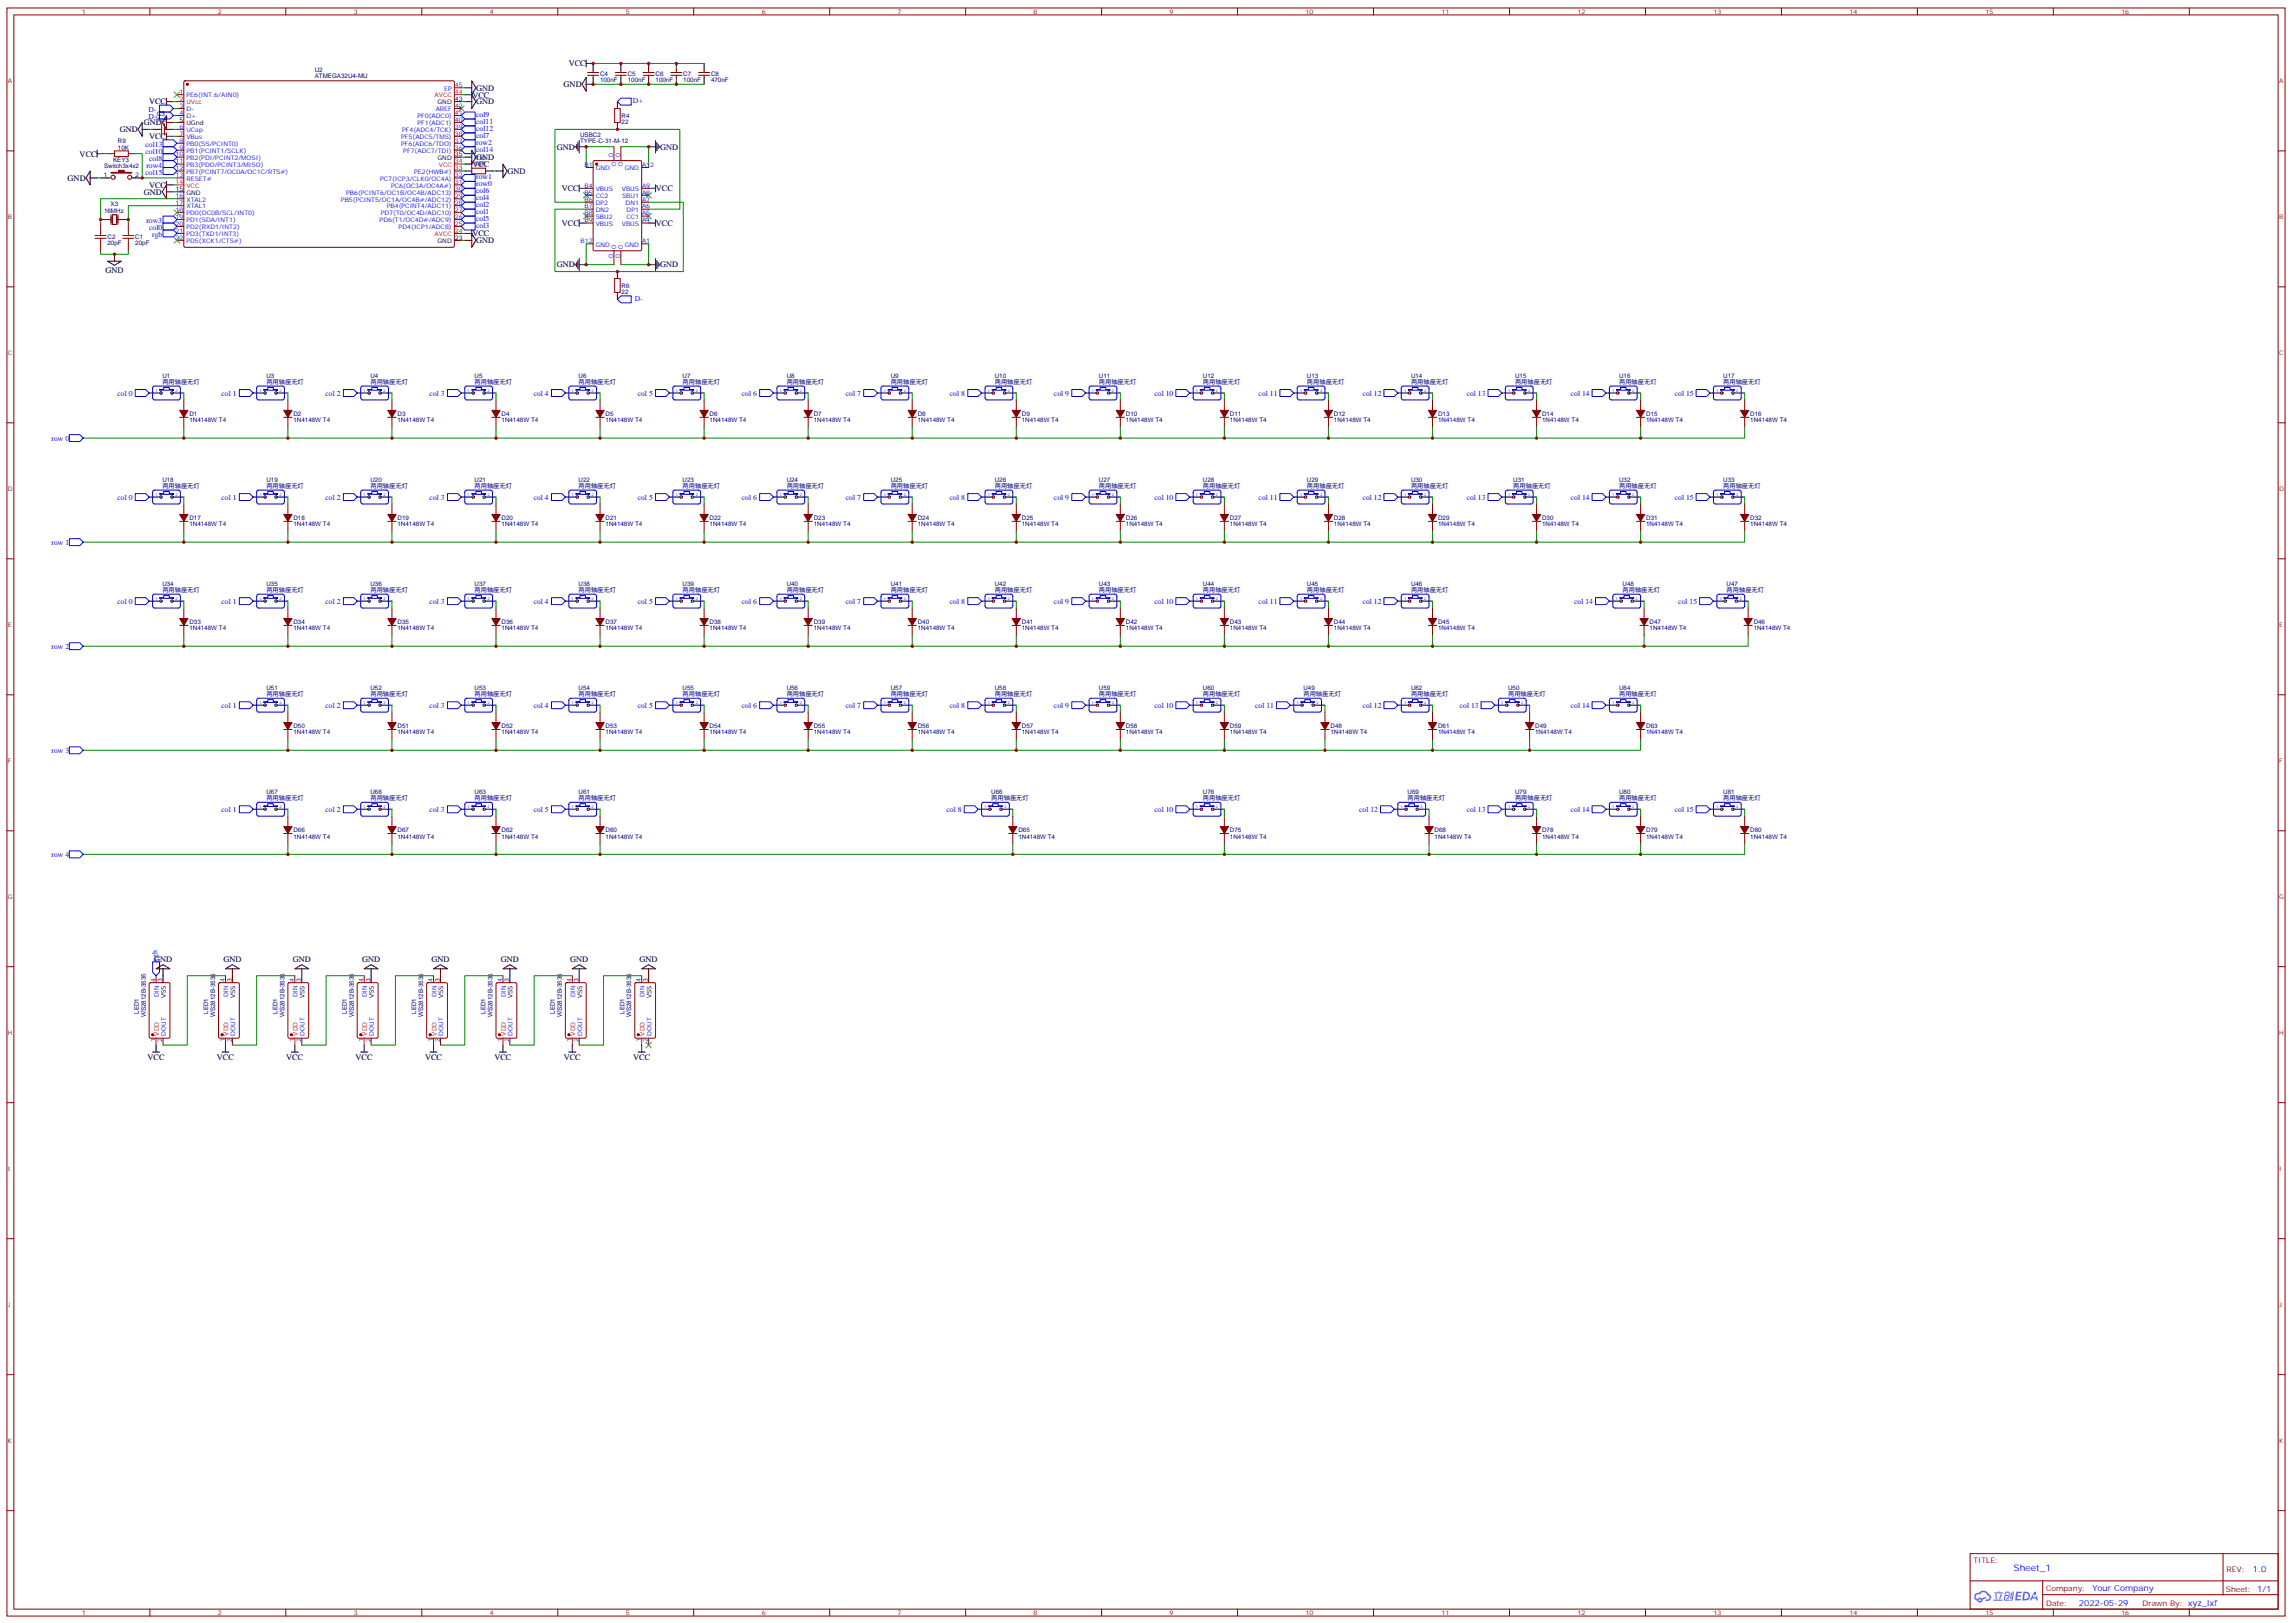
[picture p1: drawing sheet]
<svg xmlns="http://www.w3.org/2000/svg" width="1166mm" height="825mm" viewBox="0 0 1166 825" stroke-linecap="round" stroke-linejoin="round" font-family="sans-serif">
<defs><g id="words">
<text font-size="4.6" fill="#00f" x="1024" y="799">Sheet_1</text>
<g font-size="4.2">
<text x="289" y="34">VCC</text>
<text x="242" y="46">GND</text>
<text x="287" y="44">GND</text>
<text x="76" y="53">VCC</text>
<text x="240" y="50">VCC</text>
<text x="242" y="53">GND</text>
<text x="73" y="64">GND</text>
<text x="61" y="67">GND</text>
<text x="76" y="71">VCC</text>
<text x="283" y="76">GND</text>
<text x="336" y="76">GND</text>
<text x="41" y="80">VCC</text>
<text x="242" y="81">GND</text>
<text x="240" y="85">VCC</text>
<text x="258" y="88">GND</text>
<text x="34" y="92">GND</text>
<text x="76" y="95">VCC</text>
<text x="73" y="99">GND</text>
<text x="286" y="97">VCC</text>
<text x="334" y="97">VCC</text>
<text x="286" y="115">VCC</text>
<text x="334" y="115">VCC</text>
<text x="240" y="120">VCC</text>
<text x="242" y="124">GND</text>
<text x="283" y="136">GND</text>
<text x="336" y="136">GND</text>
<text x="54" y="139">GND</text>
<text x="78" y="489">GND</text>
<text x="114" y="489">GND</text>
<text x="149" y="489">GND</text>
<text x="184" y="489">GND</text>
<text x="219" y="489">GND</text>
<text x="255" y="489">GND</text>
<text x="290" y="489">GND</text>
<text x="325" y="489">GND</text>
<text x="75" y="539">VCC</text>
<text x="110" y="539">VCC</text>
<text x="146" y="539">VCC</text>
<text x="181" y="539">VCC</text>
<text x="216" y="539">VCC</text>
<text x="251" y="539">VCC</text>
<text x="287" y="539">VCC</text>
<text x="322" y="539">VCC</text>
</g>
<g font-size="4.2" fill="#00f">
<text x="1146" y="799">1.0</text>
<text x="1064" y="809">Your Company</text>
<text x="1057" y="817">2022-05-29</text>
</g>
<g font-size="3.9" fill="#00f">
<text x="322" y="52">D+</text>
<text x="76" y="57">D-</text>
<text x="242" y="59">col9</text>
<text x="76" y="61">D+</text>
<text x="242" y="63">col11</text>
<text x="242" y="70">col7</text>
<text x="242" y="67">col12</text>
<text x="74" y="75">col13</text>
<text x="242" y="77">col14</text>
<text x="242" y="74">row2</text>
<text x="74" y="78">col10</text>
<text x="76" y="82">col8</text>
<text x="74" y="89">col15</text>
<text x="74" y="85">row4</text>
<text x="242" y="95">row0</text>
<text x="242" y="91">row1</text>
<text x="242" y="102">col4</text>
<text x="242" y="98">col6</text>
<text x="242" y="105">col2</text>
<text x="74" y="113">row3</text>
<text x="242" y="112">col5</text>
<text x="242" y="109">col1</text>
<text x="76" y="117">col0</text>
<text x="242" y="116">col3</text>
<text x="77" y="120">rgb</text>
<text x="323" y="153">D-</text>
<text x="60" y="201">col 0</text>
<text x="113" y="201">col 1</text>
<text x="166" y="201">col 2</text>
<text x="218" y="201">col 3</text>
<text x="271" y="201">col 4</text>
<text x="324" y="201">col 5</text>
<text x="377" y="201">col 6</text>
<text x="430" y="201">col 7</text>
<text x="483" y="201">col 8</text>
<text x="536" y="201">col 9</text>
<text x="587" y="201">col 10</text>
<text x="640" y="201">col 11</text>
<text x="693" y="201">col 12</text>
<text x="746" y="201">col 13</text>
<text x="799" y="201">col 14</text>
<text x="852" y="201">col 15</text>
<text x="26" y="224">row 0</text>
<text x="60" y="254">col 0</text>
<text x="113" y="254">col 1</text>
<text x="166" y="254">col 2</text>
<text x="218" y="254">col 3</text>
<text x="271" y="254">col 4</text>
<text x="324" y="254">col 5</text>
<text x="377" y="254">col 6</text>
<text x="430" y="254">col 7</text>
<text x="483" y="254">col 8</text>
<text x="536" y="254">col 9</text>
<text x="587" y="254">col 10</text>
<text x="640" y="254">col 11</text>
<text x="693" y="254">col 12</text>
<text x="746" y="254">col 13</text>
<text x="799" y="254">col 14</text>
<text x="852" y="254">col 15</text>
<text x="26" y="277">row 1</text>
<text x="60" y="307">col 0</text>
<text x="113" y="307">col 1</text>
<text x="166" y="307">col 2</text>
<text x="218" y="307">col 3</text>
<text x="271" y="307">col 4</text>
<text x="324" y="307">col 5</text>
<text x="377" y="307">col 6</text>
<text x="430" y="307">col 7</text>
<text x="483" y="307">col 8</text>
<text x="536" y="307">col 9</text>
<text x="587" y="307">col 10</text>
<text x="640" y="307">col 11</text>
<text x="693" y="307">col 12</text>
<text x="801" y="307">col 14</text>
<text x="854" y="307">col 15</text>
<text x="26" y="330">row 2</text>
<text x="113" y="360">col 1</text>
<text x="166" y="360">col 2</text>
<text x="218" y="360">col 3</text>
<text x="271" y="360">col 4</text>
<text x="324" y="360">col 5</text>
<text x="377" y="360">col 6</text>
<text x="430" y="360">col 7</text>
<text x="483" y="360">col 8</text>
<text x="536" y="360">col 9</text>
<text x="587" y="360">col 10</text>
<text x="638" y="360">col 11</text>
<text x="693" y="360">col 12</text>
<text x="742" y="360">col 13</text>
<text x="799" y="360">col 14</text>
<text x="26" y="383">row 3</text>
<text x="113" y="413">col 1</text>
<text x="166" y="413">col 2</text>
<text x="218" y="413">col 3</text>
<text x="271" y="413">col 5</text>
<text x="481" y="413">col 8</text>
<text x="587" y="413">col 10</text>
<text x="691" y="413">col 12</text>
<text x="746" y="413">col 13</text>
<text x="799" y="413">col 14</text>
<text x="852" y="413">col 15</text>
<text x="26" y="436">row 4</text>
<text x="80" y="489" transform="rotate(-90 80 489)">rgb</text>
</g>
<g font-size="3.9" fill="#800">
<text x="1004" y="795">TITLE:</text>
<text x="1132" y="799">REV:</text>
<text x="1041" y="809">Company:</text>
<text x="1132" y="809">Sheet: 1/1</text>
<text x="1041" y="817">Date:</text>
<text x="1090" y="817">Drawn By: xyz_lxf</text>
</g>
<g font-size="3.2" fill="#800">
<text x="42" y="7">1</text>
<text x="111" y="7">2</text>
<text x="180" y="7">3</text>
<text x="249" y="7">4</text>
<text x="318" y="7">5</text>
<text x="387" y="7">6</text>
<text x="456" y="7">7</text>
<text x="526" y="7">8</text>
<text x="595" y="7">9</text>
<text x="664" y="7">10</text>
<text x="733" y="7">11</text>
<text x="802" y="7">12</text>
<text x="871" y="7">13</text>
<text x="941" y="7">14</text>
<text x="1010" y="7">15</text>
<text x="1079" y="7">16</text>
<text x="4" y="42">A</text>
<text x="1159" y="42">A</text>
<text x="4" y="111">B</text>
<text x="1159" y="111">B</text>
<text x="4" y="180">C</text>
<text x="1159" y="180">C</text>
<text x="4" y="250">D</text>
<text x="1159" y="250">D</text>
<text x="4" y="319">E</text>
<text x="1159" y="319">E</text>
<text x="4" y="388">F</text>
<text x="1159" y="388">F</text>
<text x="4" y="457">G</text>
<text x="1159" y="457">G</text>
<text x="4" y="526">H</text>
<text x="1159" y="526">H</text>
<text x="4" y="595">I</text>
<text x="1159" y="595">I</text>
<text x="4" y="664">J</text>
<text x="1159" y="664">J</text>
<text x="4" y="734">K</text>
<text x="1159" y="734">K</text>
<text x="42" y="821">1</text>
<text x="111" y="821">2</text>
<text x="180" y="821">3</text>
<text x="249" y="821">4</text>
<text x="318" y="821">5</text>
<text x="387" y="821">6</text>
<text x="456" y="821">7</text>
<text x="526" y="821">8</text>
<text x="595" y="821">9</text>
<text x="664" y="821">10</text>
<text x="733" y="821">11</text>
<text x="802" y="821">12</text>
<text x="871" y="821">13</text>
<text x="941" y="821">14</text>
<text x="1010" y="821">15</text>
<text x="1079" y="821">16</text>
</g>
<g font-size="3.2" fill="#000080">
<text x="160" y="40">ATMEGA32U4-MU</text>
<text x="160" y="36">U2</text>
<text x="305" y="42">100nF</text>
<text x="305" y="39">C4</text>
<text x="319" y="42">100nF</text>
<text x="319" y="39">C5</text>
<text x="333" y="42">100nF</text>
<text x="333" y="39">C6</text>
<text x="347" y="42">100nF</text>
<text x="347" y="39">C7</text>
<text x="362" y="42">470nF</text>
<text x="362" y="39">C8</text>
<text x="80" y="59">C3</text>
<text x="316" y="60">R4</text>
<text x="80" y="62">1uF</text>
<text x="316" y="63">22</text>
<text x="295" y="70">USBC2</text>
<text x="60" y="76">10K</text>
<text x="60" y="73">R9</text>
<text x="295" y="73">TYPE-C-31-M-12</text>
<text x="58" y="82">KEY3</text>
<text x="241" y="81">R10</text>
<text x="53" y="85">Switch3x4x2</text>
<text x="241" y="84">10K</text>
<text x="56" y="105">X3</text>
<text x="53" y="108">16MHz</text>
<text x="55" y="125">20pF</text>
<text x="55" y="122">C2</text>
<text x="69" y="125">20pF</text>
<text x="69" y="122">C1</text>
<text x="316" y="149">22</text>
<text x="316" y="146">R6</text>
<text x="83" y="195">两用轴座无灯</text>
<text x="83" y="192">U1</text>
<text x="135" y="195">两用轴座无灯</text>
<text x="135" y="192">U3</text>
<text x="188" y="195">两用轴座无灯</text>
<text x="188" y="192">U4</text>
<text x="241" y="195">两用轴座无灯</text>
<text x="241" y="192">U5</text>
<text x="294" y="195">两用轴座无灯</text>
<text x="294" y="192">U6</text>
<text x="347" y="195">两用轴座无灯</text>
<text x="347" y="192">U7</text>
<text x="400" y="195">两用轴座无灯</text>
<text x="400" y="192">U8</text>
<text x="453" y="195">两用轴座无灯</text>
<text x="453" y="192">U9</text>
<text x="506" y="195">两用轴座无灯</text>
<text x="506" y="192">U10</text>
<text x="559" y="195">两用轴座无灯</text>
<text x="559" y="192">U11</text>
<text x="612" y="195">两用轴座无灯</text>
<text x="612" y="192">U12</text>
<text x="665" y="195">两用轴座无灯</text>
<text x="665" y="192">U13</text>
<text x="718" y="195">两用轴座无灯</text>
<text x="718" y="192">U14</text>
<text x="770" y="195">两用轴座无灯</text>
<text x="770" y="192">U15</text>
<text x="823" y="195">两用轴座无灯</text>
<text x="823" y="192">U16</text>
<text x="876" y="195">两用轴座无灯</text>
<text x="876" y="192">U17</text>
<text x="96" y="215">1N4148W T4</text>
<text x="96" y="212">D1</text>
<text x="149" y="215">1N4148W T4</text>
<text x="149" y="212">D2</text>
<text x="202" y="215">1N4148W T4</text>
<text x="202" y="212">D3</text>
<text x="255" y="215">1N4148W T4</text>
<text x="255" y="212">D4</text>
<text x="308" y="215">1N4148W T4</text>
<text x="308" y="212">D5</text>
<text x="361" y="215">1N4148W T4</text>
<text x="361" y="212">D6</text>
<text x="414" y="215">1N4148W T4</text>
<text x="414" y="212">D7</text>
<text x="467" y="215">1N4148W T4</text>
<text x="467" y="212">D8</text>
<text x="520" y="215">1N4148W T4</text>
<text x="520" y="212">D9</text>
<text x="573" y="215">1N4148W T4</text>
<text x="573" y="212">D10</text>
<text x="625" y="215">1N4148W T4</text>
<text x="625" y="212">D11</text>
<text x="678" y="215">1N4148W T4</text>
<text x="678" y="212">D12</text>
<text x="731" y="215">1N4148W T4</text>
<text x="731" y="212">D13</text>
<text x="784" y="215">1N4148W T4</text>
<text x="784" y="212">D14</text>
<text x="837" y="215">1N4148W T4</text>
<text x="837" y="212">D15</text>
<text x="890" y="215">1N4148W T4</text>
<text x="890" y="212">D16</text>
<text x="83" y="245">U18</text>
<text x="135" y="245">U19</text>
<text x="188" y="245">U20</text>
<text x="241" y="245">U21</text>
<text x="294" y="245">U22</text>
<text x="347" y="245">U23</text>
<text x="400" y="245">U24</text>
<text x="453" y="245">U25</text>
<text x="506" y="245">U26</text>
<text x="559" y="245">U27</text>
<text x="612" y="245">U28</text>
<text x="665" y="245">U29</text>
<text x="718" y="245">U30</text>
<text x="770" y="245">U31</text>
<text x="823" y="245">U32</text>
<text x="876" y="245">U33</text>
<text x="83" y="248">两用轴座无灯</text>
<text x="135" y="248">两用轴座无灯</text>
<text x="188" y="248">两用轴座无灯</text>
<text x="241" y="248">两用轴座无灯</text>
<text x="294" y="248">两用轴座无灯</text>
<text x="347" y="248">两用轴座无灯</text>
<text x="400" y="248">两用轴座无灯</text>
<text x="453" y="248">两用轴座无灯</text>
<text x="506" y="248">两用轴座无灯</text>
<text x="559" y="248">两用轴座无灯</text>
<text x="612" y="248">两用轴座无灯</text>
<text x="665" y="248">两用轴座无灯</text>
<text x="718" y="248">两用轴座无灯</text>
<text x="770" y="248">两用轴座无灯</text>
<text x="823" y="248">两用轴座无灯</text>
<text x="876" y="248">两用轴座无灯</text>
<text x="96" y="268">1N4148W T4</text>
<text x="96" y="264">D17</text>
<text x="149" y="268">1N4148W T4</text>
<text x="149" y="264">D18</text>
<text x="202" y="268">1N4148W T4</text>
<text x="202" y="264">D19</text>
<text x="255" y="268">1N4148W T4</text>
<text x="255" y="264">D20</text>
<text x="308" y="268">1N4148W T4</text>
<text x="308" y="264">D21</text>
<text x="361" y="268">1N4148W T4</text>
<text x="361" y="264">D22</text>
<text x="414" y="268">1N4148W T4</text>
<text x="414" y="264">D23</text>
<text x="467" y="268">1N4148W T4</text>
<text x="467" y="264">D24</text>
<text x="520" y="268">1N4148W T4</text>
<text x="520" y="264">D25</text>
<text x="573" y="268">1N4148W T4</text>
<text x="573" y="264">D26</text>
<text x="625" y="268">1N4148W T4</text>
<text x="625" y="264">D27</text>
<text x="678" y="268">1N4148W T4</text>
<text x="678" y="264">D28</text>
<text x="731" y="268">1N4148W T4</text>
<text x="731" y="264">D29</text>
<text x="784" y="268">1N4148W T4</text>
<text x="784" y="264">D30</text>
<text x="837" y="268">1N4148W T4</text>
<text x="837" y="264">D31</text>
<text x="890" y="268">1N4148W T4</text>
<text x="890" y="264">D32</text>
<text x="83" y="298">U34</text>
<text x="135" y="298">U35</text>
<text x="188" y="298">U36</text>
<text x="241" y="298">U37</text>
<text x="294" y="298">U38</text>
<text x="347" y="298">U39</text>
<text x="400" y="298">U40</text>
<text x="453" y="298">U41</text>
<text x="506" y="298">U42</text>
<text x="559" y="298">U43</text>
<text x="612" y="298">U44</text>
<text x="665" y="298">U45</text>
<text x="718" y="298">U46</text>
<text x="825" y="298">U48</text>
<text x="878" y="298">U47</text>
<text x="83" y="301">两用轴座无灯</text>
<text x="135" y="301">两用轴座无灯</text>
<text x="188" y="301">两用轴座无灯</text>
<text x="241" y="301">两用轴座无灯</text>
<text x="294" y="301">两用轴座无灯</text>
<text x="347" y="301">两用轴座无灯</text>
<text x="400" y="301">两用轴座无灯</text>
<text x="453" y="301">两用轴座无灯</text>
<text x="506" y="301">两用轴座无灯</text>
<text x="559" y="301">两用轴座无灯</text>
<text x="612" y="301">两用轴座无灯</text>
<text x="665" y="301">两用轴座无灯</text>
<text x="718" y="301">两用轴座无灯</text>
<text x="825" y="301">两用轴座无灯</text>
<text x="878" y="301">两用轴座无灯</text>
<text x="96" y="317">D33</text>
<text x="149" y="317">D34</text>
<text x="202" y="317">D35</text>
<text x="255" y="317">D36</text>
<text x="308" y="317">D37</text>
<text x="361" y="317">D38</text>
<text x="414" y="317">D39</text>
<text x="467" y="317">D40</text>
<text x="520" y="317">D41</text>
<text x="573" y="317">D42</text>
<text x="625" y="317">D43</text>
<text x="678" y="317">D44</text>
<text x="731" y="317">D45</text>
<text x="839" y="317">D47</text>
<text x="892" y="317">D46</text>
<text x="96" y="321">1N4148W T4</text>
<text x="149" y="321">1N4148W T4</text>
<text x="202" y="321">1N4148W T4</text>
<text x="255" y="321">1N4148W T4</text>
<text x="308" y="321">1N4148W T4</text>
<text x="361" y="321">1N4148W T4</text>
<text x="414" y="321">1N4148W T4</text>
<text x="467" y="321">1N4148W T4</text>
<text x="520" y="321">1N4148W T4</text>
<text x="573" y="321">1N4148W T4</text>
<text x="625" y="321">1N4148W T4</text>
<text x="678" y="321">1N4148W T4</text>
<text x="731" y="321">1N4148W T4</text>
<text x="839" y="321">1N4148W T4</text>
<text x="892" y="321">1N4148W T4</text>
<text x="135" y="351">U51</text>
<text x="188" y="351">U52</text>
<text x="241" y="351">U53</text>
<text x="294" y="351">U54</text>
<text x="347" y="351">U55</text>
<text x="400" y="351">U56</text>
<text x="453" y="351">U57</text>
<text x="506" y="351">U58</text>
<text x="559" y="351">U59</text>
<text x="612" y="351">U60</text>
<text x="663" y="351">U49</text>
<text x="718" y="351">U62</text>
<text x="767" y="351">U50</text>
<text x="823" y="351">U64</text>
<text x="135" y="354">两用轴座无灯</text>
<text x="188" y="354">两用轴座无灯</text>
<text x="241" y="354">两用轴座无灯</text>
<text x="294" y="354">两用轴座无灯</text>
<text x="347" y="354">两用轴座无灯</text>
<text x="400" y="354">两用轴座无灯</text>
<text x="453" y="354">两用轴座无灯</text>
<text x="506" y="354">两用轴座无灯</text>
<text x="559" y="354">两用轴座无灯</text>
<text x="612" y="354">两用轴座无灯</text>
<text x="663" y="354">两用轴座无灯</text>
<text x="718" y="354">两用轴座无灯</text>
<text x="767" y="354">两用轴座无灯</text>
<text x="823" y="354">两用轴座无灯</text>
<text x="149" y="370">D50</text>
<text x="202" y="370">D51</text>
<text x="255" y="370">D52</text>
<text x="308" y="370">D53</text>
<text x="361" y="370">D54</text>
<text x="414" y="370">D55</text>
<text x="467" y="370">D56</text>
<text x="520" y="370">D57</text>
<text x="573" y="370">D58</text>
<text x="625" y="370">D59</text>
<text x="677" y="370">D48</text>
<text x="731" y="370">D61</text>
<text x="781" y="370">D49</text>
<text x="837" y="370">D63</text>
<text x="149" y="373">1N4148W T4</text>
<text x="202" y="373">1N4148W T4</text>
<text x="255" y="373">1N4148W T4</text>
<text x="308" y="373">1N4148W T4</text>
<text x="361" y="373">1N4148W T4</text>
<text x="414" y="373">1N4148W T4</text>
<text x="467" y="373">1N4148W T4</text>
<text x="520" y="373">1N4148W T4</text>
<text x="573" y="373">1N4148W T4</text>
<text x="625" y="373">1N4148W T4</text>
<text x="677" y="373">1N4148W T4</text>
<text x="731" y="373">1N4148W T4</text>
<text x="781" y="373">1N4148W T4</text>
<text x="837" y="373">1N4148W T4</text>
<text x="135" y="407">两用轴座无灯</text>
<text x="135" y="404">U67</text>
<text x="188" y="407">两用轴座无灯</text>
<text x="188" y="404">U68</text>
<text x="241" y="407">两用轴座无灯</text>
<text x="241" y="404">U63</text>
<text x="294" y="407">两用轴座无灯</text>
<text x="294" y="404">U61</text>
<text x="504" y="407">两用轴座无灯</text>
<text x="504" y="404">U66</text>
<text x="612" y="407">两用轴座无灯</text>
<text x="612" y="404">U76</text>
<text x="716" y="407">两用轴座无灯</text>
<text x="716" y="404">U69</text>
<text x="770" y="407">两用轴座无灯</text>
<text x="770" y="404">U79</text>
<text x="823" y="407">两用轴座无灯</text>
<text x="823" y="404">U80</text>
<text x="876" y="407">两用轴座无灯</text>
<text x="876" y="404">U81</text>
<text x="149" y="423">D66</text>
<text x="202" y="423">D67</text>
<text x="255" y="423">D62</text>
<text x="308" y="423">D60</text>
<text x="518" y="423">D65</text>
<text x="625" y="423">D75</text>
<text x="730" y="423">D68</text>
<text x="784" y="423">D78</text>
<text x="837" y="423">D79</text>
<text x="890" y="423">D80</text>
<text x="149" y="426">1N4148W T4</text>
<text x="202" y="426">1N4148W T4</text>
<text x="255" y="426">1N4148W T4</text>
<text x="308" y="426">1N4148W T4</text>
<text x="518" y="426">1N4148W T4</text>
<text x="625" y="426">1N4148W T4</text>
<text x="730" y="426">1N4148W T4</text>
<text x="784" y="426">1N4148W T4</text>
<text x="837" y="426">1N4148W T4</text>
<text x="890" y="426">1N4148W T4</text>
<text x="71" y="516" transform="rotate(-90 71 516)">LED1</text>
<text x="106" y="516" transform="rotate(-90 106 516)">LED1</text>
<text x="141" y="516" transform="rotate(-90 141 516)">LED1</text>
<text x="176" y="516" transform="rotate(-90 176 516)">LED1</text>
<text x="212" y="516" transform="rotate(-90 212 516)">LED1</text>
<text x="247" y="516" transform="rotate(-90 247 516)">LED1</text>
<text x="282" y="516" transform="rotate(-90 282 516)">LED1</text>
<text x="317" y="516" transform="rotate(-90 317 516)">LED1</text>
<text x="74" y="517" transform="rotate(-90 74 517)">WS2812B-3535</text>
<text x="109" y="517" transform="rotate(-90 109 517)">WS2812B-3535</text>
<text x="145" y="517" transform="rotate(-90 145 517)">WS2812B-3535</text>
<text x="180" y="517" transform="rotate(-90 180 517)">WS2812B-3535</text>
<text x="215" y="517" transform="rotate(-90 215 517)">WS2812B-3535</text>
<text x="250" y="517" transform="rotate(-90 250 517)">WS2812B-3535</text>
<text x="286" y="517" transform="rotate(-90 286 517)">WS2812B-3535</text>
<text x="321" y="517" transform="rotate(-90 321 517)">WS2812B-3535</text>
</g>
<g font-size="3.2" fill="#00f">
<text x="91" y="48">1</text>
<text x="226" y="46">EP</text>
<text x="231" y="44">45</text>
<text x="95" y="50">PE6(INT.6/AIN0)</text>
<text x="91" y="55">3</text>
<text x="91" y="58">4</text>
<text x="95" y="57">D-</text>
<text x="222" y="57">AREF</text>
<text x="231" y="58">41</text>
<text x="231" y="55">42</text>
<text x="91" y="65">6</text>
<text x="95" y="60">D+</text>
<text x="212" y="64">PF1(ADC1)</text>
<text x="212" y="60">PF0(ADC0)</text>
<text x="231" y="65">39</text>
<text x="231" y="62">40</text>
<text x="91" y="69">7</text>
<text x="95" y="67">UCap</text>
<text x="95" y="71">VBus</text>
<text x="204" y="71">PF5(ADC5/TMS)</text>
<text x="204" y="67">PF4(ADC4/TCK)</text>
<text x="231" y="69">38</text>
<text x="91" y="72">8</text>
<text x="91" y="76">9</text>
<text x="95" y="74">PB0(SS/PCINT0)</text>
<text x="95" y="78">PB1(PCINT1/SCLK)</text>
<text x="204" y="74">PF6(ADC6/TDO)</text>
<text x="205" y="78">PF7(ADC7/TDI)</text>
<text x="231" y="76">36</text>
<text x="231" y="72">37</text>
<text x="89" y="80">10</text>
<text x="89" y="83">11</text>
<text x="95" y="81">PB2(PDI/PCINT2/MOSI)</text>
<text x="312" y="80" transform="rotate(-90 312 80)">0</text>
<text x="315" y="80" transform="rotate(-90 315 80)">0</text>
<text x="89" y="87">12</text>
<text x="95" y="85">PB3(PDO/PCINT3/MISO)</text>
<text x="95" y="88">PB7(PCINT7/OC0A/OC1C/RTS#)</text>
<text x="211" y="88">PE2(HWB#)</text>
<text x="231" y="87">33</text>
<text x="297" y="85">B1</text>
<text x="303" y="87">GND</text>
<text x="313" y="84" transform="rotate(-90 313 84)">0</text>
<text x="317" y="84" transform="rotate(-90 317 84)">0</text>
<text x="318" y="87">GND</text>
<text x="326" y="85">A12</text>
<text x="89" y="90">13</text>
<text x="95" y="92">RESET#</text>
<text x="193" y="92">PC7(ICP3/CLK0/OC4A)</text>
<text x="199" y="95">PC6(OC3A/OC4A#)</text>
<text x="231" y="94">31</text>
<text x="231" y="90">32</text>
<text x="297" y="95">B4</text>
<text x="326" y="95">A9</text>
<text x="89" y="101">16</text>
<text x="176" y="99">PB6(PCINT6/OC1B/OC4B/ADC13)</text>
<text x="231" y="101">29</text>
<text x="231" y="97">30</text>
<text x="297" y="99">B5</text>
<text x="303" y="97">VBUS</text>
<text x="303" y="101">CC2</text>
<text x="316" y="97">VBUS</text>
<text x="316" y="101">SBU1</text>
<text x="326" y="99">A8</text>
<text x="89" y="104">17</text>
<text x="89" y="108">18</text>
<text x="95" y="102">XTAL2</text>
<text x="95" y="106">XTAL1</text>
<text x="173" y="102">PB5(PCINT5/OC1A/OC4B#/ADC12)</text>
<text x="197" y="106">PB4(PCINT4/ADC11)</text>
<text x="231" y="108">27</text>
<text x="231" y="104">28</text>
<text x="297" y="102">B6</text>
<text x="297" y="106">B7</text>
<text x="303" y="104">DP2</text>
<text x="303" y="108">DN2</text>
<text x="318" y="104">DN1</text>
<text x="319" y="108">DP1</text>
<text x="326" y="106">A6</text>
<text x="326" y="102">A7</text>
<text x="89" y="111">19</text>
<text x="95" y="110">PD0(OC0B/SCL/INT0)</text>
<text x="95" y="113">PD1(SDA/INT1)</text>
<text x="193" y="113">PD6(T1/OC4D#/ADC9)</text>
<text x="194" y="110">PD7(T0/OC4D/ADC10)</text>
<text x="231" y="111">26</text>
<text x="297" y="110">B8</text>
<text x="297" y="113">B9</text>
<text x="303" y="111">SBU2</text>
<text x="319" y="111">CC1</text>
<text x="326" y="113">A4</text>
<text x="326" y="110">A5</text>
<text x="89" y="115">20</text>
<text x="89" y="118">21</text>
<text x="95" y="117">PD2(RXD1/INT2)</text>
<text x="203" y="117">PD4(ICP1/ADC8)</text>
<text x="231" y="115">25</text>
<text x="303" y="115">VBUS</text>
<text x="316" y="115">VBUS</text>
<text x="89" y="122">22</text>
<text x="95" y="120">PD3(TXD1/INT3)</text>
<text x="95" y="124">PD5(XCK1/CTS#)</text>
<text x="295" y="124">B12</text>
<text x="303" y="125">GND</text>
<text x="318" y="125">GND</text>
<text x="326" y="124">A1</text>
<text x="312" y="131" transform="rotate(-90 312 131)">0</text>
<text x="313" y="127" transform="rotate(-90 313 127)">0</text>
<text x="315" y="131" transform="rotate(-90 315 131)">0</text>
<text x="317" y="127" transform="rotate(-90 317 127)">0</text>
<text x="79" y="500" transform="rotate(-90 79 500)">4</text>
<text x="114" y="500" transform="rotate(-90 114 500)">4</text>
<text x="150" y="500" transform="rotate(-90 150 500)">4</text>
<text x="185" y="500" transform="rotate(-90 185 500)">4</text>
<text x="220" y="500" transform="rotate(-90 220 500)">4</text>
<text x="255" y="500" transform="rotate(-90 255 500)">4</text>
<text x="291" y="500" transform="rotate(-90 291 500)">4</text>
<text x="326" y="500" transform="rotate(-90 326 500)">4</text>
<text x="81" y="507" transform="rotate(-90 81 507)">DIN</text>
<text x="116" y="507" transform="rotate(-90 116 507)">DIN</text>
<text x="151" y="507" transform="rotate(-90 151 507)">DIN</text>
<text x="187" y="507" transform="rotate(-90 187 507)">DIN</text>
<text x="222" y="507" transform="rotate(-90 222 507)">DIN</text>
<text x="257" y="507" transform="rotate(-90 257 507)">DIN</text>
<text x="292" y="507" transform="rotate(-90 292 507)">DIN</text>
<text x="328" y="507" transform="rotate(-90 328 507)">DIN</text>
<text x="84" y="527" transform="rotate(-90 84 527)">DOUT</text>
<text x="120" y="527" transform="rotate(-90 120 527)">DOUT</text>
<text x="155" y="527" transform="rotate(-90 155 527)">DOUT</text>
<text x="190" y="527" transform="rotate(-90 190 527)">DOUT</text>
<text x="225" y="527" transform="rotate(-90 225 527)">DOUT</text>
<text x="261" y="527" transform="rotate(-90 261 527)">DOUT</text>
<text x="296" y="527" transform="rotate(-90 296 527)">DOUT</text>
<text x="331" y="527" transform="rotate(-90 331 527)">DOUT</text>
<text x="83" y="530" transform="rotate(-90 83 530)">2</text>
<text x="118" y="530" transform="rotate(-90 118 530)">2</text>
<text x="153" y="530" transform="rotate(-90 153 530)">2</text>
<text x="188" y="530" transform="rotate(-90 188 530)">2</text>
<text x="224" y="530" transform="rotate(-90 224 530)">2</text>
<text x="259" y="530" transform="rotate(-90 259 530)">2</text>
<text x="294" y="530" transform="rotate(-90 294 530)">2</text>
<text x="329" y="530" transform="rotate(-90 329 530)">2</text>
</g>
<g font-size="3.2" fill="#f00">
<text x="231" y="48">44</text>
<text x="91" y="51">2</text>
<text x="95" y="53">UVcc</text>
<text x="221" y="50">AVCC</text>
<text x="231" y="83">34</text>
<text x="223" y="85">VCC</text>
<text x="89" y="94">14</text>
<text x="95" y="95">VCC</text>
<text x="231" y="118">24</text>
<text x="221" y="120">AVCC</text>
<text x="81" y="527" transform="rotate(-90 81 527)">VDD</text>
<text x="116" y="527" transform="rotate(-90 116 527)">VDD</text>
<text x="151" y="527" transform="rotate(-90 151 527)">VDD</text>
<text x="187" y="527" transform="rotate(-90 187 527)">VDD</text>
<text x="222" y="527" transform="rotate(-90 222 527)">VDD</text>
<text x="257" y="527" transform="rotate(-90 257 527)">VDD</text>
<text x="292" y="527" transform="rotate(-90 292 527)">VDD</text>
<text x="328" y="527" transform="rotate(-90 328 527)">VDD</text>
<text x="79" y="530" transform="rotate(-90 79 530)">1</text>
<text x="114" y="530" transform="rotate(-90 114 530)">1</text>
<text x="150" y="530" transform="rotate(-90 150 530)">1</text>
<text x="185" y="530" transform="rotate(-90 185 530)">1</text>
<text x="220" y="530" transform="rotate(-90 220 530)">1</text>
<text x="255" y="530" transform="rotate(-90 255 530)">1</text>
<text x="291" y="530" transform="rotate(-90 291 530)">1</text>
<text x="326" y="530" transform="rotate(-90 326 530)">1</text>
</g>
<g font-size="3.2">
<text x="222" y="53">GND</text>
<text x="231" y="51">43</text>
<text x="91" y="62">5</text>
<text x="95" y="64">UGnd</text>
<text x="222" y="81">GND</text>
<text x="231" y="80">35</text>
<text x="53" y="90">1</text>
<text x="69" y="90">2</text>
<text x="89" y="97">15</text>
<text x="95" y="99">GND</text>
<text x="222" y="124">GND</text>
<text x="231" y="122">23</text>
<text x="83" y="500" transform="rotate(-90 83 500)">3</text>
<text x="118" y="500" transform="rotate(-90 118 500)">3</text>
<text x="153" y="500" transform="rotate(-90 153 500)">3</text>
<text x="188" y="500" transform="rotate(-90 188 500)">3</text>
<text x="224" y="500" transform="rotate(-90 224 500)">3</text>
<text x="259" y="500" transform="rotate(-90 259 500)">3</text>
<text x="294" y="500" transform="rotate(-90 294 500)">3</text>
<text x="329" y="500" transform="rotate(-90 329 500)">3</text>
<text x="84" y="508" transform="rotate(-90 84 508)">VSS</text>
<text x="120" y="508" transform="rotate(-90 120 508)">VSS</text>
<text x="155" y="508" transform="rotate(-90 155 508)">VSS</text>
<text x="190" y="508" transform="rotate(-90 190 508)">VSS</text>
<text x="225" y="508" transform="rotate(-90 225 508)">VSS</text>
<text x="261" y="508" transform="rotate(-90 261 508)">VSS</text>
<text x="296" y="508" transform="rotate(-90 296 508)">VSS</text>
<text x="331" y="508" transform="rotate(-90 331 508)">VSS</text>
</g>
<g font-size="1.8" fill="#00f">
<text x="79" y="199">1</text>
<text x="89" y="199">2</text>
<text x="132" y="199">1</text>
<text x="142" y="199">2</text>
<text x="185" y="199">1</text>
<text x="195" y="199">2</text>
<text x="238" y="199">1</text>
<text x="248" y="199">2</text>
<text x="291" y="199">1</text>
<text x="301" y="199">2</text>
<text x="344" y="199">1</text>
<text x="354" y="199">2</text>
<text x="397" y="199">1</text>
<text x="407" y="199">2</text>
<text x="449" y="199">1</text>
<text x="460" y="199">2</text>
<text x="502" y="199">1</text>
<text x="513" y="199">2</text>
<text x="555" y="199">1</text>
<text x="565" y="199">2</text>
<text x="608" y="199">1</text>
<text x="618" y="199">2</text>
<text x="661" y="199">1</text>
<text x="671" y="199">2</text>
<text x="714" y="199">1</text>
<text x="724" y="199">2</text>
<text x="767" y="199">1</text>
<text x="777" y="199">2</text>
<text x="820" y="199">1</text>
<text x="830" y="199">2</text>
<text x="873" y="199">1</text>
<text x="883" y="199">2</text>
<text x="79" y="252">1</text>
<text x="89" y="252">2</text>
<text x="132" y="252">1</text>
<text x="142" y="252">2</text>
<text x="185" y="252">1</text>
<text x="195" y="252">2</text>
<text x="238" y="252">1</text>
<text x="248" y="252">2</text>
<text x="291" y="252">1</text>
<text x="301" y="252">2</text>
<text x="344" y="252">1</text>
<text x="354" y="252">2</text>
<text x="397" y="252">1</text>
<text x="407" y="252">2</text>
<text x="449" y="252">1</text>
<text x="460" y="252">2</text>
<text x="502" y="252">1</text>
<text x="513" y="252">2</text>
<text x="555" y="252">1</text>
<text x="565" y="252">2</text>
<text x="608" y="252">1</text>
<text x="618" y="252">2</text>
<text x="661" y="252">1</text>
<text x="671" y="252">2</text>
<text x="714" y="252">1</text>
<text x="724" y="252">2</text>
<text x="767" y="252">1</text>
<text x="777" y="252">2</text>
<text x="820" y="252">1</text>
<text x="830" y="252">2</text>
<text x="873" y="252">1</text>
<text x="883" y="252">2</text>
<text x="79" y="305">1</text>
<text x="89" y="305">2</text>
<text x="132" y="305">1</text>
<text x="142" y="305">2</text>
<text x="185" y="305">1</text>
<text x="195" y="305">2</text>
<text x="238" y="305">1</text>
<text x="248" y="305">2</text>
<text x="291" y="305">1</text>
<text x="301" y="305">2</text>
<text x="344" y="305">1</text>
<text x="354" y="305">2</text>
<text x="397" y="305">1</text>
<text x="407" y="305">2</text>
<text x="449" y="305">1</text>
<text x="460" y="305">2</text>
<text x="502" y="305">1</text>
<text x="513" y="305">2</text>
<text x="555" y="305">1</text>
<text x="565" y="305">2</text>
<text x="608" y="305">1</text>
<text x="618" y="305">2</text>
<text x="661" y="305">1</text>
<text x="671" y="305">2</text>
<text x="714" y="305">1</text>
<text x="724" y="305">2</text>
<text x="822" y="305">1</text>
<text x="832" y="305">2</text>
<text x="875" y="305">1</text>
<text x="885" y="305">2</text>
<text x="132" y="358">1</text>
<text x="142" y="358">2</text>
<text x="185" y="358">1</text>
<text x="195" y="358">2</text>
<text x="238" y="358">1</text>
<text x="248" y="358">2</text>
<text x="291" y="358">1</text>
<text x="301" y="358">2</text>
<text x="344" y="358">1</text>
<text x="354" y="358">2</text>
<text x="397" y="358">1</text>
<text x="407" y="358">2</text>
<text x="449" y="358">1</text>
<text x="460" y="358">2</text>
<text x="502" y="358">1</text>
<text x="513" y="358">2</text>
<text x="555" y="358">1</text>
<text x="565" y="358">2</text>
<text x="608" y="358">1</text>
<text x="618" y="358">2</text>
<text x="659" y="358">1</text>
<text x="670" y="358">2</text>
<text x="714" y="358">1</text>
<text x="724" y="358">2</text>
<text x="763" y="358">1</text>
<text x="774" y="358">2</text>
<text x="820" y="358">1</text>
<text x="830" y="358">2</text>
<text x="132" y="411">1</text>
<text x="142" y="411">2</text>
<text x="185" y="411">1</text>
<text x="195" y="411">2</text>
<text x="238" y="411">1</text>
<text x="248" y="411">2</text>
<text x="291" y="411">1</text>
<text x="301" y="411">2</text>
<text x="501" y="411">1</text>
<text x="511" y="411">2</text>
<text x="608" y="411">1</text>
<text x="618" y="411">2</text>
<text x="712" y="411">1</text>
<text x="722" y="411">2</text>
<text x="767" y="411">1</text>
<text x="777" y="411">2</text>
<text x="820" y="411">1</text>
<text x="830" y="411">2</text>
<text x="873" y="411">1</text>
<text x="883" y="411">2</text>
</g>
</g></defs>
<g fill="none" stroke="#870000" stroke-width=".51">
<path d="M4 4h1158v818h-1158zM7 8h1152v810h-1152zM76 4v4M145 4v4M214 4v4M284 4v4M353 4v4M422 4v4M491 4v4M560 4v4M629 4v4M698 4v4"/>
<path d="M768 4v4M837 4v4M906 4v4M975 4v4M1044 4v4M1113 4v4M4 77h3M1159 77h3M4 146h3M1159 146h3M4 215h3M1159 215h3"/>
<path d="M4 284h3M1159 284h3M4 353h3M1159 353h3M4 422h3M1159 422h3M4 492h3M1159 492h3M4 561h3M1159 561h3M4 630h3M1159 630h3"/>
<path d="M4 699h3M1159 699h3M4 768h3M1159 768h3M1002 790h157v28h-157zM1131 790v21M76 818v4M145 818v4M214 818v4M284 818v4M353 818v4M422 818v4"/>
<path d="M491 818v4M560 818v4M629 818v4M698 818v4M768 818v4M837 818v4M906 818v4M975 818v4M1002 804h156M1039 811h119M1039 804v14M1044 818v4"/>
<path d="M1113 818v4"/>
</g>
<g fill="#5487ff">
<path d="M1025 809l3 1a1.3 1.3 0 0 1-2 0v1l2 1h-2v1h2v1h-3z"/>
<path d="M1035 809l1 2h-1a.7 .7 0 0 0-1 1 .7 .7 0 0 0 1 0l1-1v3l-1-1h-1l-1 1h-1z"/>
<path d="M1023 810v3z"/>
<path d="M1024 809v4l-2 1 1-1z"/>
<path d="M1020 810l2-1v2l-1-1-2 1z"/>
<path d="M1020 811h2v2h-2l1-1h-1v1h2v1h-3z"/>
<path d="M1014 813l4 1h-4z"/>
<path d="M1017 811h1l-1 2z"/>
<path d="M1015 811v2z"/>
<path d="M1014 810l3-1v1h2h-5z"/>
<path d="M1029 809l-1 5h2a2.4 2.4 0 0 0 2-3 2.4 2.4 0 0 0-3-2zM1030 810a1.5 1.5 0 0 1 2 2 1.6 1.6 0 0 1-3 1z"/>
<path d="M1005 811a2.7 2.7 0 0 0 0 3 2.7 2.7 0 0 0 3 0l2-1v-1l-2 1a1.4 1.4 0 0 0-2 0 1.3 1.3 0 0 1-1-2 1.3 1.3 0 0 1 2 0 2.3 2.3 0 0 1 2-1 2.3 2.3 0 0 1 2 1 1.1 1.1 0 0 1 1 2 1.1 1.1 0 0 1-2 0v1a1.9 1.9 0 0 0 3-1 1.9 1.9 0 0 0-2-3 3 3 0 0 0-5 0zM1006 814a.5 .5 0 0 1 1 0 .5 .5 0 0 1-1 0z"/>
<circle cx="1035" cy="812" r=".3"/>
</g>
<g fill="none" stroke="#000" stroke-width=".51">
<path d="M298 39v7l-2-3zM298 32h4v4M298 31v3M302 39v4h-4M316 32v4M316 39v4M330 32v4M330 39v4M344 32v4M344 39v4M358 32v4M358 39v4"/>
<path d="M85 59v7l-2-4zM85 52h3M85 50v3M231 52h4M236 45h4M236 52h4M236 48h4M240 41l2 4-2 3zM240 48l2 4-2 3zM240 46v4M314 52v3M49 78h4"/>
<path d="M49 76v4M55 78h3M65 78h4M72 62v7l-2-3zM72 66h4M78 66h3M85 66h3M85 68v3M85 62h3M85 69h3M90 62h3M231 80h4"/>
<path d="M236 80h4M240 76l2 4-2 3zM292 74v1M293 74v2M294 72v5M295 75h3M295 71v7M314 62v4M330 75h3M333 71v7M334 72v5M335 74v2"/>
<path d="M335 74v1M46 87v7l-2-4zM46 90h3M51 90h5M67 90h5M85 94v7l-2-3zM85 92v4M85 94h3M85 98h3M90 98h3M236 87h4M236 83h4"/>
<path d="M240 82v3M247 87h3M252 87h4M256 83l2 4-2 3zM295 94v4M295 96h3M330 96h3M333 94v4M51 112h5M60 112h5M236 119h4M240 119l2 3-2 4z"/>
<path d="M240 117v3M295 112v3M295 113h3M330 113h3M333 112v3M55 133h7l-4 2zM58 129v4M231 122h4M236 122h4M292 134v1M293 134v2M294 132v5"/>
<path d="M295 135h3M295 131v7M314 138v4M330 135h3M333 131v7M334 132v5M335 134v2M335 134v1M314 149v3M76 200h5M88 200h5M129 200h5"/>
<path d="M141 200h5M182 200h5M194 200h5M235 200h5M247 200h5M288 200h5M300 200h5M340 200h6M353 200h5M393 200h6M406 200h5M446 200h6"/>
<path d="M459 200h5M499 200h5M512 200h5M552 200h5M564 200h6M605 200h5M617 200h6M658 200h5M670 200h6M711 200h5M723 200h5M764 200h5"/>
<path d="M776 200h5M817 200h5M829 200h5M870 200h5M882 200h5M76 253h5M88 253h5M129 253h5M141 253h5M182 253h5M194 253h5M235 253h5"/>
<path d="M247 253h5M288 253h5M300 253h5M340 253h6M353 253h5M393 253h6M406 253h5M446 253h6M459 253h5M499 253h5M512 253h5M552 253h5"/>
<path d="M564 253h6M605 253h5M617 253h6M658 253h5M670 253h6M711 253h5M723 253h5M764 253h5M776 253h5M817 253h5M829 253h5M870 253h5"/>
<path d="M882 253h5M76 306h5M88 306h5M129 306h5M141 306h5M182 306h5M194 306h5M235 306h5M247 306h5M288 306h5M300 306h5M340 306h6"/>
<path d="M353 306h5M393 306h6M406 306h5M446 306h6M459 306h5M499 306h5M512 306h5M552 306h5M564 306h6M605 306h5M617 306h6M658 306h5"/>
<path d="M670 306h6M711 306h5M723 306h5M818 306h6M831 306h5M871 306h6M884 306h5M129 359h5M141 359h5M182 359h5M194 359h5M235 359h5"/>
<path d="M247 359h5M288 359h5M300 359h5M340 359h6M353 359h5M393 359h6M406 359h5M446 359h6M459 359h5M499 359h5M512 359h5M552 359h5"/>
<path d="M564 359h6M605 359h5M617 359h6M656 359h5M669 359h5M711 359h5M723 359h5M760 359h6M773 359h5M817 359h5M829 359h5M129 412h5"/>
<path d="M141 412h5M182 412h5M194 412h5M235 412h5M247 412h5M288 412h5M300 412h5M497 412h6M510 412h5M605 412h5M617 412h6M709 412h5"/>
<path d="M721 412h6M764 412h5M776 412h5M817 412h5M829 412h5M870 412h5M882 412h5M79 493l4-2 3 2zM83 493v7M115 493l3-2 4 2zM118 493v7M150 493l3-2 4 2z"/>
<path d="M153 493v7M185 493l4-2 3 2zM189 493v7M220 493l4-2 4 2zM224 493v7M256 493l3-2 4 2zM259 493v7M291 493l4-2 3 2zM295 493v7M326 493l4-2 3 2zM330 493v7M78 535h3"/>
<path d="M79 531v4M113 535h3M115 531v4M148 535h4M150 531v4M183 535h4M185 531v4M219 535h3M220 531v4M254 535h4M256 531v4M289 535h4"/>
<path d="M291 531v4M325 535h3M326 531v4"/>
<circle cx="82" cy="200" r=".6"/>
<circle cx="87" cy="200" r=".6"/>
<circle cx="135" cy="200" r=".6"/>
<circle cx="140" cy="200" r=".6"/>
<circle cx="188" cy="200" r=".6"/>
<circle cx="193" cy="200" r=".6"/>
<circle cx="241" cy="200" r=".6"/>
<circle cx="246" cy="200" r=".6"/>
<circle cx="294" cy="200" r=".6"/>
<circle cx="299" cy="200" r=".6"/>
<circle cx="346" cy="200" r=".6"/>
<circle cx="352" cy="200" r=".6"/>
<circle cx="399" cy="200" r=".6"/>
<circle cx="405" cy="200" r=".6"/>
<circle cx="452" cy="200" r=".6"/>
<circle cx="458" cy="200" r=".6"/>
<circle cx="505" cy="200" r=".6"/>
<circle cx="511" cy="200" r=".6"/>
<circle cx="558" cy="200" r=".6"/>
<circle cx="564" cy="200" r=".6"/>
<circle cx="611" cy="200" r=".6"/>
<circle cx="617" cy="200" r=".6"/>
<circle cx="664" cy="200" r=".6"/>
<circle cx="670" cy="200" r=".6"/>
<circle cx="717" cy="200" r=".6"/>
<circle cx="722" cy="200" r=".6"/>
<circle cx="770" cy="200" r=".6"/>
<circle cx="775" cy="200" r=".6"/>
<circle cx="823" cy="200" r=".6"/>
<circle cx="828" cy="200" r=".6"/>
<circle cx="876" cy="200" r=".6"/>
<circle cx="881" cy="200" r=".6"/>
<circle cx="82" cy="253" r=".6"/>
<circle cx="87" cy="253" r=".6"/>
<circle cx="135" cy="253" r=".6"/>
<circle cx="140" cy="253" r=".6"/>
<circle cx="188" cy="253" r=".6"/>
<circle cx="193" cy="253" r=".6"/>
<circle cx="241" cy="253" r=".6"/>
<circle cx="246" cy="253" r=".6"/>
<circle cx="294" cy="253" r=".6"/>
<circle cx="299" cy="253" r=".6"/>
<circle cx="346" cy="253" r=".6"/>
<circle cx="352" cy="253" r=".6"/>
<circle cx="399" cy="253" r=".6"/>
<circle cx="405" cy="253" r=".6"/>
<circle cx="452" cy="253" r=".6"/>
<circle cx="458" cy="253" r=".6"/>
<circle cx="505" cy="253" r=".6"/>
<circle cx="511" cy="253" r=".6"/>
<circle cx="558" cy="253" r=".6"/>
<circle cx="564" cy="253" r=".6"/>
<circle cx="611" cy="253" r=".6"/>
<circle cx="617" cy="253" r=".6"/>
<circle cx="664" cy="253" r=".6"/>
<circle cx="670" cy="253" r=".6"/>
<circle cx="717" cy="253" r=".6"/>
<circle cx="722" cy="253" r=".6"/>
<circle cx="770" cy="253" r=".6"/>
<circle cx="775" cy="253" r=".6"/>
<circle cx="823" cy="253" r=".6"/>
<circle cx="828" cy="253" r=".6"/>
<circle cx="876" cy="253" r=".6"/>
<circle cx="881" cy="253" r=".6"/>
<circle cx="82" cy="306" r=".6"/>
<circle cx="87" cy="306" r=".6"/>
<circle cx="135" cy="306" r=".6"/>
<circle cx="140" cy="306" r=".6"/>
<circle cx="188" cy="306" r=".6"/>
<circle cx="193" cy="306" r=".6"/>
<circle cx="241" cy="306" r=".6"/>
<circle cx="246" cy="306" r=".6"/>
<circle cx="294" cy="306" r=".6"/>
<circle cx="299" cy="306" r=".6"/>
<circle cx="346" cy="306" r=".6"/>
<circle cx="352" cy="306" r=".6"/>
<circle cx="399" cy="306" r=".6"/>
<circle cx="405" cy="306" r=".6"/>
<circle cx="452" cy="306" r=".6"/>
<circle cx="458" cy="306" r=".6"/>
<circle cx="505" cy="306" r=".6"/>
<circle cx="511" cy="306" r=".6"/>
<circle cx="558" cy="306" r=".6"/>
<circle cx="564" cy="306" r=".6"/>
<circle cx="611" cy="306" r=".6"/>
<circle cx="617" cy="306" r=".6"/>
<circle cx="664" cy="306" r=".6"/>
<circle cx="670" cy="306" r=".6"/>
<circle cx="717" cy="306" r=".6"/>
<circle cx="722" cy="306" r=".6"/>
<circle cx="824" cy="306" r=".6"/>
<circle cx="830" cy="306" r=".6"/>
<circle cx="877" cy="306" r=".6"/>
<circle cx="883" cy="306" r=".6"/>
<circle cx="135" cy="359" r=".6"/>
<circle cx="140" cy="359" r=".6"/>
<circle cx="188" cy="359" r=".6"/>
<circle cx="193" cy="359" r=".6"/>
<circle cx="241" cy="359" r=".6"/>
<circle cx="246" cy="359" r=".6"/>
<circle cx="294" cy="359" r=".6"/>
<circle cx="299" cy="359" r=".6"/>
<circle cx="346" cy="359" r=".6"/>
<circle cx="352" cy="359" r=".6"/>
<circle cx="399" cy="359" r=".6"/>
<circle cx="405" cy="359" r=".6"/>
<circle cx="452" cy="359" r=".6"/>
<circle cx="458" cy="359" r=".6"/>
<circle cx="505" cy="359" r=".6"/>
<circle cx="511" cy="359" r=".6"/>
<circle cx="558" cy="359" r=".6"/>
<circle cx="564" cy="359" r=".6"/>
<circle cx="611" cy="359" r=".6"/>
<circle cx="617" cy="359" r=".6"/>
<circle cx="662" cy="359" r=".6"/>
<circle cx="668" cy="359" r=".6"/>
<circle cx="717" cy="359" r=".6"/>
<circle cx="722" cy="359" r=".6"/>
<circle cx="766" cy="359" r=".6"/>
<circle cx="772" cy="359" r=".6"/>
<circle cx="823" cy="359" r=".6"/>
<circle cx="828" cy="359" r=".6"/>
<circle cx="135" cy="412" r=".6"/>
<circle cx="140" cy="412" r=".6"/>
<circle cx="188" cy="412" r=".6"/>
<circle cx="193" cy="412" r=".6"/>
<circle cx="241" cy="412" r=".6"/>
<circle cx="246" cy="412" r=".6"/>
<circle cx="294" cy="412" r=".6"/>
<circle cx="299" cy="412" r=".6"/>
<circle cx="503" cy="412" r=".6"/>
<circle cx="509" cy="412" r=".6"/>
<circle cx="611" cy="412" r=".6"/>
<circle cx="617" cy="412" r=".6"/>
<circle cx="715" cy="412" r=".6"/>
<circle cx="721" cy="412" r=".6"/>
<circle cx="770" cy="412" r=".6"/>
<circle cx="775" cy="412" r=".6"/>
<circle cx="823" cy="412" r=".6"/>
<circle cx="828" cy="412" r=".6"/>
<circle cx="876" cy="412" r=".6"/>
<circle cx="881" cy="412" r=".6"/>
</g>
<g fill="none" stroke="#00c" stroke-width=".51">
<path d="M78 197l1-1h12l1 1v6h-1h-13v-1zM88 198h-7h2v-1h3v1h2M131 197l1-1h12l1 1v6h-1h-13v-1zM141 198h-7h2v-1h3v1h2M184 197l1-1h12l1 1v6h-2h-12l-1-1zM194 198h-7h2v-1h3v1h2M237 197v-1h13v1v6h-1h-12l-1-1zM247 198h-7h2v-1h3v1h2M289 197l1-1h13v1v6h-1h-12l-1-1zM300 198h-7h2v-1h3v1h2M342 197l1-1h13v1v6h-1h-12l-1-1zM352 198h-6h2v-1h3v1h2"/>
<path d="M395 197l1-1h12l1 1v6h-1h-12l-1-1zM405 198h-6h2v-1h3v1h2M448 197l1-1h12l1 1v6h-1h-12l-1-1zM458 198h-6h2v-1h2v1h3M501 197l1-1h12l1 1v6h-1h-12l-1-1zM511 198h-7h3v-1h2v1h3M554 197l1-1h12l1 1v6h-1h-12l-1-1zM564 198h-7h3v-1h2v1h2M607 197l1-1h12l1 1v6h-1h-12l-1-1zM617 198h-7h2v-1h3v1h2M660 197l1-1h12l1 1v6h-1h-13v-1zM670 198h-7h2v-1h3v1h2"/>
<path d="M713 197l1-1h12l1 1v6h-1h-13v-1zM723 198h-7h2v-1h3v1h2M766 197l1-1h12l1 1v6h-1h-13v-1zM776 198h-7h2v-1h3v1h2M819 197l1-1h12l1 1v6h-2h-12l-1-1zM829 198h-7h2v-1h3v1h2M872 197v-1h13v1v6h-1h-12l-1-1zM882 198h-7h2v-1h3v1h2M78 250l1-1h12l1 1v6h-1h-13v-1zM88 251h-7h2v-1h3v1h2M131 250l1-1h12l1 1v6h-1h-13v-1zM141 251h-7h2v-1h3v1h2"/>
<path d="M184 250l1-1h12l1 1v6h-2h-12l-1-1zM194 251h-7h2v-1h3v1h2M237 250v-1h13v1v6h-1h-12l-1-1zM247 251h-7h2v-1h3v1h2M289 250l1-1h13v1v6h-1h-12l-1-1zM300 251h-7h2v-1h3v1h2M342 250l1-1h13v1v6h-1h-12l-1-1zM352 251h-6h2v-1h3v1h2M395 250l1-1h12l1 1v6h-1h-12l-1-1zM405 251h-6h2v-1h3v1h2M448 250l1-1h12l1 1v6h-1h-12l-1-1zM458 251h-6h2v-1h2v1h3"/>
<path d="M501 250l1-1h12l1 1v6h-1h-12l-1-1zM511 251h-7h3v-1h2v1h3M554 250l1-1h12l1 1v6h-1h-12l-1-1zM564 251h-7h3v-1h2v1h2M607 250l1-1h12l1 1v6h-1h-12l-1-1zM617 251h-7h2v-1h3v1h2M660 250l1-1h12l1 1v6h-1h-13v-1zM670 251h-7h2v-1h3v1h2M713 250l1-1h12l1 1v6h-1h-13v-1zM723 251h-7h2v-1h3v1h2M766 250l1-1h12l1 1v6h-1h-13v-1zM776 251h-7h2v-1h3v1h2"/>
<path d="M819 250l1-1h12l1 1v6h-2h-12l-1-1zM829 251h-7h2v-1h3v1h2M872 250v-1h13v1v6h-1h-12l-1-1zM882 251h-7h2v-1h3v1h2M78 303l1-1h12l1 1v5l-1 1h-13v-1zM88 304h-7h2v-1h3v1h2M131 303l1-1h12l1 1v5l-1 1h-13v-1zM141 304h-7h2v-1h3v1h2M184 303l1-1h12l1 1v5l-2 1h-12l-1-1zM194 304h-7h2v-1h3v1h2M237 303v-1h13v1v5l-1 1h-12l-1-1zM247 304h-7h2v-1h3v1h2"/>
<path d="M289 303l1-1h13v1v5l-1 1h-12l-1-1zM300 304h-7h2v-1h3v1h2M342 303l1-1h13v1v5l-1 1h-12l-1-1zM352 304h-6h2v-1h3v1h2M395 303l1-1h12l1 1v5l-1 1h-12l-1-1zM405 304h-6h2v-1h3v1h2M448 303l1-1h12l1 1v5l-1 1h-12l-1-1zM458 304h-6h2v-1h2v1h3M501 303l1-1h12l1 1v5l-1 1h-12l-1-1zM511 304h-7h3v-1h2v1h3M554 303l1-1h12l1 1v5l-1 1h-12l-1-1zM564 304h-7h3v-1h2v1h2"/>
<path d="M607 303l1-1h12l1 1v5l-1 1h-12l-1-1zM617 304h-7h2v-1h3v1h2M660 303l1-1h12l1 1v5l-1 1h-13v-1zM670 304h-7h2v-1h3v1h2M713 303l1-1h12l1 1v5l-1 1h-13v-1zM723 304h-7h2v-1h3v1h2M820 303l1-1h13v1v5l-1 1h-12l-1-1zM830 304h-6h2v-1h3v1h2M873 303l1-1h13v1v5l-1 1h-12l-1-1zM883 304h-6h2v-1h3v1h2M131 356l1-1h12l1 1v5l-1 1h-13v-1zM141 357h-7h2v-1h3v1h2"/>
<path d="M184 356l1-1h12l1 1v5l-2 1h-12l-1-1zM194 357h-7h2v-1h3v1h2M237 356v-1h13v1v5l-1 1h-12l-1-1zM247 357h-7h2v-1h3v1h2M289 356l1-1h13v1v5l-1 1h-12l-1-1zM300 357h-7h2v-1h3v1h2M342 356l1-1h13v1v5l-1 1h-12l-1-1zM352 357h-6h2v-1h3v1h2M395 356l1-1h12l1 1v5l-1 1h-12l-1-1zM405 357h-6h2v-1h3v1h2M448 356l1-1h12l1 1v5l-1 1h-12l-1-1zM458 357h-6h2v-1h2v1h3"/>
<path d="M501 356l1-1h12l1 1v5l-1 1h-12l-1-1zM511 357h-7h3v-1h2v1h3M554 356l1-1h12l1 1v5l-1 1h-12l-1-1zM564 357h-7h3v-1h2v1h2M607 356l1-1h12l1 1v5l-1 1h-12l-1-1zM617 357h-7h2v-1h3v1h2M658 356l1-1h12l1 1v5l-1 1h-12l-1-1zM668 357h-7h3v-1h2v1h3M713 356l1-1h12l1 1v5l-1 1h-13v-1zM723 357h-7h2v-1h3v1h2M762 356l1-1h12l1 1v5l-1 1h-12l-1-1zM772 357h-6h2v-1h2v1h3"/>
<path d="M819 356l1-1h12l1 1v5l-2 1h-12l-1-1zM829 357h-7h2v-1h3v1h2M131 408h1h12l1 1v5l-1 1h-13v-1zM141 410h-7h2v-1h3v1h2M184 408h1h12l1 1v5l-2 1h-12l-1-1zM194 410h-7h2v-1h3v1h2M237 408h13v1v5l-1 1h-12l-1-1zM247 410h-7h2v-1h3v1h2M289 408h1h13v1v5l-1 1h-12l-1-1zM300 410h-7h2v-1h3v1h2M499 408h1h13v1v5l-1 1h-12l-1-1zM509 410h-6h2v-1h3v1h2"/>
<path d="M607 408h1h12l1 1v5l-1 1h-12l-1-1zM617 410h-7h2v-1h3v1h2M711 408h1h12l1 1v5l-1 1h-12l-1-1zM721 410h-7h2v-1h3v1h2M766 408h1h12l1 1v5l-1 1h-13v-1zM776 410h-7h2v-1h3v1h2M819 408h1h12l1 1v5l-2 1h-12l-1-1zM829 410h-7h2v-1h3v1h2M872 408h13v1v5l-1 1h-12l-1-1zM882 410h-7h2v-1h3v1h2"/>
</g>
<g fill="none" stroke="#00f" stroke-width=".51">
<path d="M81 57h5l2 2-2 2h-5zM81 53h5l2 2-2 2h-5zM235 59l1-2h6v4h-6zM314 52l2-2h5v3h-5zM83 78h5l2 2-2 2h-5zM83 75h5l2 1-2 2h-5zM83 71h5l2 2-2 2h-5zM235 76l1-1h6v3h-6zM235 73l1-2h6v4h-6zM235 69l1-1h6v3h-6zM235 62l1-1h6v3h-6zM235 66l1-2h6v4h-6z"/>
<path d="M83 85h5l2 2-2 2h-5zM83 82h5l2 1-2 2h-5zM235 94l1-2h6v4h-6zM235 90l1-1h6v3h-6zM235 98l1-2h6v3h-6zM83 110h5l2 2-2 1h-5zM83 113h5l2 2-2 2h-5zM83 117h5l2 2-2 1h-5zM235 108l1-2h6v4h-6zM235 105l1-2h6v3h-6zM235 115l1-2h6v4h-6zM235 101l1-2h6v4h-6z"/>
<path d="M235 112l1-2h6v3h-6zM314 152l2-2h5v4h-5zM69 198h5l2 2-2 2h-5zM122 198h5l2 2-2 2h-5zM175 198h5l2 2-2 2h-5zM228 198h5l2 2-2 2h-5zM280 198h6l2 2-2 2h-6zM333 198h6l1 2-1 2h-6zM386 198h6l1 2-1 2h-6zM439 198h5l2 2-2 2h-5zM492 198h5l2 2-2 2h-5zM545 198h5l2 2-2 2h-5z"/>
<path d="M598 198h5l2 2-2 2h-5zM651 198h5l2 2-2 2h-5zM704 198h5l2 2-2 2h-5zM757 198h5l2 2-2 2h-5zM810 198h5l2 2-2 2h-5zM863 198h5l2 2-2 2h-5zM35 221h6l1 2-1 2h-6zM69 251h5l2 2-2 2h-5zM122 251h5l2 2-2 2h-5zM175 251h5l2 2-2 2h-5zM228 251h5l2 2-2 2h-5zM280 251h6l2 2-2 2h-6z"/>
<path d="M333 251h6l1 2-1 2h-6zM386 251h6l1 2-1 2h-6zM439 251h5l2 2-2 2h-5zM492 251h5l2 2-2 2h-5zM545 251h5l2 2-2 2h-5zM598 251h5l2 2-2 2h-5zM651 251h5l2 2-2 2h-5zM704 251h5l2 2-2 2h-5zM757 251h5l2 2-2 2h-5zM810 251h5l2 2-2 2h-5zM863 251h5l2 2-2 2h-5zM35 274h6l1 2-1 1h-6z"/>
<path d="M69 304h5l2 2-2 1h-5zM122 304h5l2 2-2 1h-5zM175 304h5l2 2-2 1h-5zM228 304h5l2 2-2 1h-5zM280 304h6l2 2-2 1h-6zM333 304h6l1 2-1 1h-6zM386 304h6l1 2-1 1h-6zM439 304h5l2 2-2 1h-5zM492 304h5l2 2-2 1h-5zM545 304h5l2 2-2 1h-5zM598 304h5l2 2-2 1h-5zM651 304h5l2 2-2 1h-5z"/>
<path d="M704 304h5l2 2-2 1h-5zM811 304h6l1 2-1 1h-6zM864 304h6l1 2-1 1h-6zM35 327h6l1 2-1 1h-6zM122 357h5l2 2-2 1h-5zM175 357h5l2 2-2 1h-5zM228 357h5l2 2-2 1h-5zM280 357h6l2 2-2 1h-6zM333 357h6l1 2-1 1h-6zM386 357h6l1 2-1 1h-6zM439 357h5l2 2-2 1h-5zM492 357h5l2 2-2 1h-5z"/>
<path d="M545 357h5l2 2-2 1h-5zM598 357h5l2 2-2 1h-5zM649 357h5l2 2-2 1h-5zM704 357h5l2 2-2 1h-5zM753 357h5l2 2-2 1h-5zM810 357h5l2 2-2 1h-5zM35 380h6l1 2-1 1h-6zM122 410h5l2 2-2 1h-5zM175 410h5l2 2-2 1h-5zM228 410h5l2 2-2 1h-5zM280 410h6l2 2-2 1h-6zM490 410h6l1 2-1 1h-6z"/>
<path d="M598 410h5l2 2-2 1h-5zM702 410h5l2 2-2 1h-5zM757 410h5l2 2-2 1h-5zM810 410h5l2 2-2 1h-5zM863 410h5l2 2-2 1h-5zM35 433h6l1 1-1 2h-6zM78 489h3v5l-2 2-1-2z"/>
</g>
<g fill="none" stroke="#870000" stroke-width=".51">
<path d="M299 38h5M299 37h5M302 36v1M302 38v1M313 38h6M313 37h6M316 36v1M316 38v1M327 38h6M327 37h6M330 36v1M330 38v1"/>
<path d="M341 38h6M341 37h6M344 36v1M344 38v1M355 38h6M355 37h6M358 36v1M358 38v1M90 48h3M90 55h3M90 59h3M94 41h137v1v83l-1 1h-136l-1-1z"/>
<path d="M231 55h4M231 59h4M231 45h4M313 55h2v7h-2zM58 77h7v3h-7zM81 66h1M82 63v6M84 63v6M84 66h1M90 66h3M90 69h3M90 73h3"/>
<path d="M90 76h3M90 80h3M231 66h4M231 69h4M231 73h4M231 76h4M231 62h4M312 75v7M316 75v7M90 83h3M90 87h3M90 90h3"/>
<path d="M231 87h4M231 90h4M231 98h4M231 94h4M240 86h7v2h-7zM298 85h4M298 96h4M298 99h4M302 82h24v45l-24 1v-1zM326 85h4M326 96h4M326 99h4"/>
<path d="M51 113v4M65 113v4M90 101h3M90 105h3M90 108h3M90 112h3M90 115h3M90 119h3M231 101h4M231 105h4M231 108h4M231 112h4"/>
<path d="M231 115h4M298 103h4M298 106h4M298 110h4M298 113h4M326 103h4M326 106h4M326 110h4M326 113h4M51 124v4M65 124v4M90 122h3"/>
<path d="M298 124h4M312 128v7M316 128v7M326 124h4M313 142h2v7h-2zM91 212h5M93 203v6M93 212v5M144 212h5M146 203v6M146 212v5M197 212h4"/>
<path d="M199 203v6M199 212v5M250 212h4M252 203v6M252 212v5M303 212h4M305 203v6M305 212v5M356 212h4M358 203v6M358 212v5M409 212h4"/>
<path d="M411 203v6M411 212v5M462 212h4M464 203v6M464 212v5M515 212h4M517 203v6M517 212v5M568 212h4M570 203v6M570 212v5M621 212h4"/>
<path d="M623 203v6M623 212v5M673 212h5M676 203v6M676 212v5M726 212h5M728 203v6M728 212v5M779 212h5M781 203v6M781 212v5M832 212h4"/>
<path d="M834 203v6M834 212v5M885 212h4M887 203v6M887 212v5M93 256v6M146 256v6M199 256v6M252 256v6M305 256v6M358 256v6M411 256v6"/>
<path d="M464 256v6M517 256v6M570 256v6M623 256v6M676 256v6M728 256v6M781 256v6M834 256v6M887 256v6M91 265h5M93 265v5M144 265h5"/>
<path d="M146 265v5M197 265h4M199 265v5M250 265h4M252 265v5M303 265h4M305 265v5M356 265h4M358 265v5M409 265h4M411 265v5M462 265h4"/>
<path d="M464 265v5M515 265h4M517 265v5M568 265h4M570 265v5M621 265h4M623 265v5M673 265h5M676 265v5M726 265h5M728 265v5M779 265h5"/>
<path d="M781 265v5M832 265h4M834 265v5M885 265h4M887 265v5M91 318h5M93 309v6M93 318v5M144 318h5M146 309v6M146 318v5M197 318h4"/>
<path d="M199 309v6M199 318v5M250 318h4M252 309v6M252 318v5M303 318h4M305 309v6M305 318v5M356 318h4M358 309v6M358 318v5M409 318h4"/>
<path d="M411 309v6M411 318v5M462 318h4M464 309v6M464 318v5M515 318h4M517 309v6M517 318v5M568 318h4M570 309v6M570 318v5M621 318h4"/>
<path d="M623 309v6M623 318v5M673 318h5M676 309v6M676 318v5M726 318h5M728 309v6M728 318v5M834 318h4M836 309v6M836 318v5M887 318h4"/>
<path d="M889 309v6M889 318v5M144 371h5M146 362v5M146 371v5M197 371h4M199 362v5M199 371v5M250 371h4M252 362v5M252 371v5M303 371h4"/>
<path d="M305 362v5M305 371v5M356 371h4M358 362v5M358 371v5M409 371h4M411 362v5M411 371v5M462 371h4M464 362v5M464 371v5M515 371h4"/>
<path d="M517 362v5M517 371v5M568 371h4M570 362v5M570 371v5M621 371h4M623 362v5M623 371v5M672 371h4M674 362v5M674 371v5M726 371h5"/>
<path d="M728 362v5M728 371v5M776 371h4M778 362v5M778 371v5M832 371h4M834 362v5M834 371v5M146 415v5M199 415v5M252 415v5M305 415v5"/>
<path d="M515 415v5M623 415v5M727 415v5M781 415v5M834 415v5M887 415v5M144 424h5M146 424v5M197 424h4M199 424v5M250 424h4M252 424v5"/>
<path d="M303 424h4M305 424v5M513 424h4M515 424v5M621 424h4M623 424v5M725 424h4M727 424v5M779 424h5M781 424v5M832 424h4M834 424v5"/>
<path d="M885 424h4M887 424v5M76 500h10v27v1h-9l-1-1zM79 496v4M111 500h10h1v27l-1 1h-9l-1-1zM115 496v4M147 500h9h1v27v1h-10l-1-1zM150 496v4M182 500h10v27v1h-10v-1zM185 496v4M217 500h10l1 27-1 1h-9l-1-1zM220 496v4"/>
<path d="M252 500h10h1v27l-1 1h-9l-1-1zM256 496v4M288 500h9h1v27v1h-10v-1zM291 496v4M323 500h10v27v1h-10v-1zM326 496v4M83 528v3M118 528v3M153 528v3M189 528v3M224 528v3M259 528v3"/>
<path d="M295 528v3M330 528v3"/>
<circle cx="58" cy="90" r="1.1"/>
<circle cx="66" cy="90" r="1.1"/>
</g>
<g fill="#870000" stroke="#870000" stroke-width=".51">
<path d="M91 209h5l-3 3z"/>
<path d="M144 209h5l-3 3z"/>
<path d="M197 209h4l-2 3z"/>
<path d="M250 209h4l-2 3z"/>
<path d="M303 209h4l-2 3z"/>
<path d="M356 209h4l-2 3z"/>
<path d="M409 209h4l-2 3z"/>
<path d="M462 209h4l-2 3z"/>
<path d="M515 209h4l-2 3z"/>
<path d="M568 209h4l-2 3z"/>
<path d="M621 209h4l-2 3z"/>
<path d="M673 209h5l-2 3z"/>
<path d="M726 209h5l-3 3z"/>
<path d="M779 209h5l-3 3z"/>
<path d="M832 209h4l-2 3z"/>
<path d="M885 209h4l-2 3z"/>
<path d="M91 262h5l-3 3z"/>
<path d="M144 262h5l-3 3z"/>
<path d="M197 262h4l-2 3z"/>
<path d="M250 262h4l-2 3z"/>
<path d="M303 262h4l-2 3z"/>
<path d="M356 262h4l-2 3z"/>
<path d="M409 262h4l-2 3z"/>
<path d="M462 262h4l-2 3z"/>
<path d="M515 262h4l-2 3z"/>
<path d="M568 262h4l-2 3z"/>
<path d="M621 262h4l-2 3z"/>
<path d="M673 262h5l-2 3z"/>
<path d="M726 262h5l-3 3z"/>
<path d="M779 262h5l-3 3z"/>
<path d="M832 262h4l-2 3z"/>
<path d="M885 262h4l-2 3z"/>
<path d="M91 315h5l-3 3z"/>
<path d="M144 315h5l-3 3z"/>
<path d="M197 315h4l-2 3z"/>
<path d="M250 315h4l-2 3z"/>
<path d="M303 315h4l-2 3z"/>
<path d="M356 315h4l-2 3z"/>
<path d="M409 315h4l-2 3z"/>
<path d="M462 315h4l-2 3z"/>
<path d="M515 315h4l-2 3z"/>
<path d="M568 315h4l-2 3z"/>
<path d="M621 315h4l-2 3z"/>
<path d="M673 315h5l-2 3z"/>
<path d="M726 315h5l-3 3z"/>
<path d="M144 367h5l-3 4z"/>
<path d="M197 367h4l-2 4z"/>
<path d="M250 367h4l-2 4z"/>
<path d="M303 367h4l-2 4z"/>
<path d="M356 367h4l-2 4z"/>
<path d="M409 367h4l-2 4z"/>
<path d="M462 367h4l-2 4z"/>
<path d="M515 367h4l-2 4z"/>
<path d="M568 367h4l-2 4z"/>
<path d="M621 367h4l-2 4z"/>
<path d="M726 367h5l-3 4z"/>
<path d="M832 367h4l-2 4z"/>
<path d="M144 420h5l-3 4z"/>
<path d="M197 420h4l-2 4z"/>
<path d="M621 420h4l-2 4z"/>
<path d="M779 420h5l-3 4z"/>
<path d="M832 420h4l-2 4z"/>
<path d="M885 420h4l-2 4z"/>
<path d="M887 315h4l-2 3z"/>
<path d="M834 315h4l-2 3z"/>
<path d="M672 367h4l-2 4z"/>
<path d="M776 367h4l-2 4z"/>
<path d="M303 420h4l-2 4z"/>
<path d="M250 420h4l-2 4z"/>
<path d="M513 420h4l-2 4z"/>
<path d="M725 420h4l-2 4z"/>
<path d="M56 88h4v-1h3v1h4z"/>
<circle cx="95" cy="43" r=".5"/>
<circle cx="303" cy="83" r=".5"/>
<circle cx="78" cy="526" r=".5"/>
<circle cx="113" cy="526" r=".5"/>
<circle cx="148" cy="526" r=".5"/>
<circle cx="183" cy="526" r=".5"/>
<circle cx="219" cy="526" r=".5"/>
<circle cx="254" cy="526" r=".5"/>
<circle cx="289" cy="526" r=".5"/>
<circle cx="325" cy="526" r=".5"/>
</g>
<g fill="none" stroke="#008700" stroke-width=".51">
<path d="M302 32h56M88 52h2M88 59h2M88 55h2M235 45h1M235 52h1M235 48h1M302 43h56M53 78h2M69 78h3v12h18M76 66h2M88 66h2"/>
<path d="M88 62h2M88 69h2M235 80h1M312 75h-14v10M316 75h14v10M49 90h2M88 94h2M88 98h2M235 83h1M235 87h1M250 87h2M90 105h-25v8"/>
<path d="M90 101h-39v12M235 119h1M298 103h-16v-37h64v40h-16M330 103h17v35h-65v-32h16M51 128v1h14v-1M235 122h1M298 124v11h14M330 124v11h-14M93 200v3M146 200v3M199 200v3M252 200v3"/>
<path d="M305 200v3M358 200v3M411 200v3M464 200v3M517 200v3M570 200v3M623 200v3M676 200v3M728 200v3M781 200v3M834 200v3M887 200v3"/>
<path d="M93 217v6M146 217v6M199 217v6M252 217v6M305 217v6M358 217v6M411 217v6M464 217v6M517 217v6M570 217v6M623 217v6M676 217v6"/>
<path d="M728 217v6M781 217v6M834 217v6M887 217v6h-845M93 253v3M146 253v3M199 253v3M252 253v3M305 253v3M358 253v3M411 253v3M464 253v3"/>
<path d="M517 253v3M570 253v3M623 253v3M676 253v3M728 253v3M781 253v3M834 253v3M887 253v3M93 270v6M146 270v6M199 270v6M252 270v6"/>
<path d="M305 270v6M358 270v6M411 270v6M464 270v6M517 270v6M570 270v6M623 270v6M676 270v6M728 270v6M781 270v6M834 270v6M887 270v6h-845"/>
<path d="M93 306v3M146 306v3M199 306v3M252 306v3M305 306v3M358 306v3M411 306v3M464 306v3M517 306v3M570 306v3M623 306v3M676 306v3"/>
<path d="M728 306v3M836 306v3M889 306v3M93 323v6M146 323v6M199 323v6M252 323v6M305 323v6M358 323v6M411 323v6M464 323v6M517 323v6"/>
<path d="M570 323v6M623 323v6M676 323v6M728 323v6h-686M836 323v6M889 323v6h-161M146 359v3M199 359v3M252 359v3M305 359v3M358 359v3M411 359v3"/>
<path d="M464 359v3M517 359v3M570 359v3M623 359v3M674 359v3M728 359v3M778 359v3M834 359v3M146 376v6M199 376v6M252 376v6M305 376v6"/>
<path d="M358 376v6M411 376v6M464 376v6M517 376v6M570 376v6M623 376v6M674 376v6M728 376v6M778 376v6M834 376v6h-792M146 412v3M199 412v3"/>
<path d="M252 412v3M305 412v3M515 412v3M623 412v3M727 412v3M781 412v3M834 412v3M887 412v3M146 429v5M199 429v5M252 429v5M305 429v5"/>
<path d="M515 429v5M623 429v5M727 429v5M781 429v5M834 429v5M887 429v5h-845M115 496h-20v35h-12M150 496h-19v35h-13M185 496h-19v35h-13M220 496h-19v35h-12M256 496h-20v35h-12M291 496h-19v35h-13"/>
<path d="M326 496h-19v35h-12"/>
</g>
<g fill="none" stroke="#3c3" stroke-width=".51">
<path d="M89 47l2 3M91 47l-2 3M233 54l3 3M236 54l-3 3M297 98l3 3M300 98l-3 3M328 98l3 3M331 98l-3 3M89 107l2 3M91 107l-2 3M297 108l3 3M300 108l-3 3"/>
<path d="M328 108l3 3M331 108l-3 3M89 121l2 3M91 121l-2 3M328 530l3 3M331 530l-3 3"/>
</g>
<path d="M48 120h6M51 117v3M62 120h6M65 117v3M48 121h6M51 121v3M62 121h6M65 121v3" fill="none" stroke="#a10000" stroke-width=".51"/>
<g fill="none" stroke="#f00" stroke-width=".51">
<path d="M90 52h3M231 48h4M90 94h3M231 83h4M231 119h4M79 528v3M115 528v3M150 528v3M185 528v3M220 528v3M256 528v3M291 528v3"/>
<path d="M326 528v3"/>
</g>
<path d="M56 109v5M57 109h2v5h-2zM60 109v5" fill="none" stroke="#871200" stroke-width=".51"/>
<g fill="#c00">
<circle cx="93" cy="223" r=".9"/>
<circle cx="146" cy="223" r=".9"/>
<circle cx="199" cy="223" r=".9"/>
<circle cx="252" cy="223" r=".9"/>
<circle cx="305" cy="223" r=".9"/>
<circle cx="358" cy="223" r=".9"/>
<circle cx="411" cy="223" r=".9"/>
<circle cx="464" cy="223" r=".9"/>
<circle cx="517" cy="223" r=".9"/>
<circle cx="570" cy="223" r=".9"/>
<circle cx="623" cy="223" r=".9"/>
<circle cx="676" cy="223" r=".9"/>
<circle cx="728" cy="223" r=".9"/>
<circle cx="781" cy="223" r=".9"/>
<circle cx="834" cy="223" r=".9"/>
<circle cx="93" cy="276" r=".9"/>
<circle cx="146" cy="276" r=".9"/>
<circle cx="199" cy="276" r=".9"/>
<circle cx="252" cy="276" r=".9"/>
<circle cx="305" cy="276" r=".9"/>
<circle cx="358" cy="276" r=".9"/>
<circle cx="411" cy="276" r=".9"/>
<circle cx="464" cy="276" r=".9"/>
<circle cx="517" cy="276" r=".9"/>
<circle cx="570" cy="276" r=".9"/>
<circle cx="623" cy="276" r=".9"/>
<circle cx="676" cy="276" r=".9"/>
<circle cx="728" cy="276" r=".9"/>
<circle cx="781" cy="276" r=".9"/>
<circle cx="834" cy="276" r=".9"/>
<circle cx="676" cy="329" r=".9"/>
<circle cx="623" cy="329" r=".9"/>
<circle cx="570" cy="329" r=".9"/>
<circle cx="517" cy="329" r=".9"/>
<circle cx="464" cy="329" r=".9"/>
<circle cx="411" cy="329" r=".9"/>
<circle cx="358" cy="329" r=".9"/>
<circle cx="305" cy="329" r=".9"/>
<circle cx="252" cy="329" r=".9"/>
<circle cx="199" cy="329" r=".9"/>
<circle cx="146" cy="329" r=".9"/>
<circle cx="93" cy="329" r=".9"/>
<circle cx="146" cy="382" r=".9"/>
<circle cx="199" cy="382" r=".9"/>
<circle cx="252" cy="382" r=".9"/>
<circle cx="305" cy="382" r=".9"/>
<circle cx="358" cy="382" r=".9"/>
<circle cx="411" cy="382" r=".9"/>
<circle cx="464" cy="382" r=".9"/>
<circle cx="517" cy="382" r=".9"/>
<circle cx="570" cy="382" r=".9"/>
<circle cx="623" cy="382" r=".9"/>
<circle cx="728" cy="382" r=".9"/>
<circle cx="834" cy="434" r=".9"/>
<circle cx="781" cy="434" r=".9"/>
<circle cx="623" cy="434" r=".9"/>
<circle cx="199" cy="434" r=".9"/>
<circle cx="146" cy="434" r=".9"/>
<circle cx="728" cy="329" r=".9"/>
<circle cx="836" cy="329" r=".9"/>
<circle cx="674" cy="382" r=".9"/>
<circle cx="778" cy="382" r=".9"/>
<circle cx="305" cy="434" r=".9"/>
<circle cx="252" cy="434" r=".9"/>
<circle cx="515" cy="434" r=".9"/>
<circle cx="727" cy="434" r=".9"/>
<circle cx="72" cy="90" r=".9"/>
<circle cx="316" cy="32" r=".9"/>
<circle cx="330" cy="32" r=".9"/>
<circle cx="344" cy="32" r=".9"/>
<circle cx="316" cy="43" r=".9"/>
<circle cx="330" cy="43" r=".9"/>
<circle cx="344" cy="43" r=".9"/>
<circle cx="302" cy="32" r=".9"/>
<circle cx="302" cy="43" r=".9"/>
<circle cx="330" cy="75" r=".9"/>
<circle cx="330" cy="135" r=".9"/>
<circle cx="298" cy="135" r=".9"/>
<circle cx="298" cy="75" r=".9"/>
<circle cx="314" cy="66" r=".9"/>
<circle cx="314" cy="138" r=".9"/>
<circle cx="65" cy="112" r=".9"/>
<circle cx="51" cy="112" r=".9"/>
<circle cx="58" cy="129" r=".9"/>
</g>
<use href="#words"/>
</svg>
